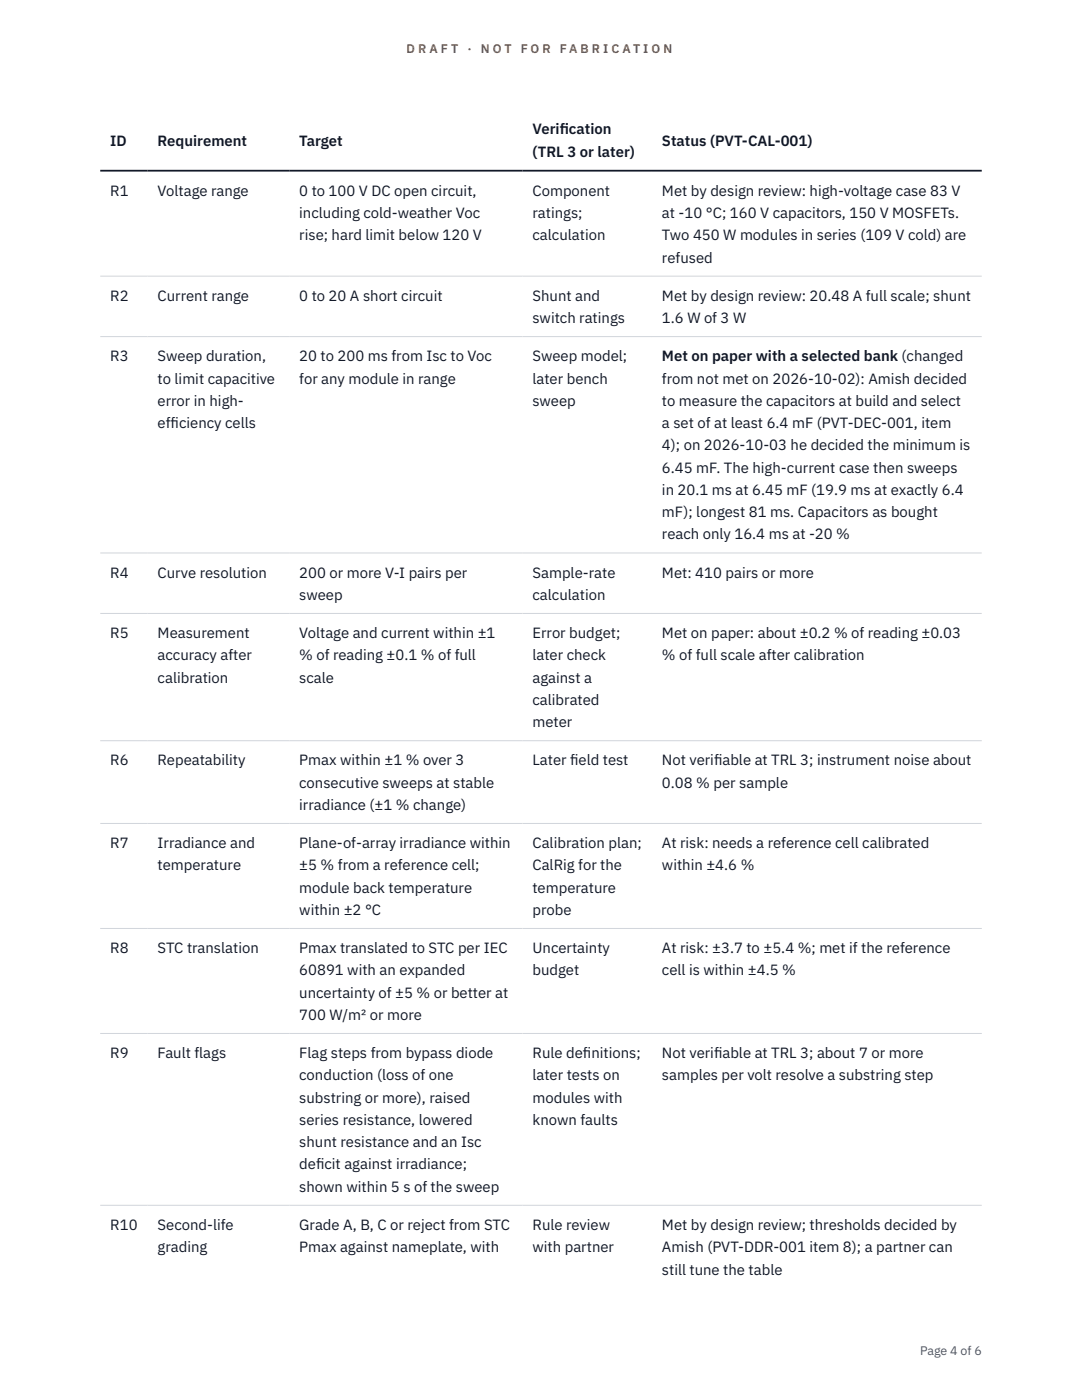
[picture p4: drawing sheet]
<svg xmlns="http://www.w3.org/2000/svg" width="216mm" height="279mm" viewBox="0 0 216 279" stroke-linecap="round" stroke-linejoin="round" font-family="sans-serif">
<defs><g id="words">
<g font-size="3" fill="#111827">
<text x="22" y="29.1">ID</text>
<text x="31.5" y="29.1">Requirement</text>
<text x="59.7" y="29.1">Target</text>
<text x="106.3" y="26.8">Verif</text>
<text x="111.7" y="26.8">ication</text>
<text x="132.1" y="29.1">Status (PVT-CAL-001)</text>
<text x="106.3" y="31.3">(TRL 3 or later)</text>
<text x="22" y="39.1">R1</text>
<text x="31.5" y="39.1">Voltage range</text>
<text x="59.7" y="39.1">0 to 100 V DC open circuit,</text>
<text x="106.3" y="39.1">Component</text>
<text x="132.1" y="39.1">Met by design review: high-voltage case 83 V</text>
<text x="59.7" y="43.5">including cold-weather Voc</text>
<text x="59.7" y="48">rise; hard limit below 120 V</text>
<text x="106.3" y="43.5">ratings;</text>
<text x="106.3" y="48">calculation</text>
<text x="132.1" y="43.5">at -10 °C; 160 V capacitors, 150 V MOSFETs.</text>
<text x="132.1" y="48">Two 450 W modules in series (109 V cold) are</text>
<text x="132.1" y="52.4">refused</text>
<text x="22" y="60">R2</text>
<text x="31.5" y="60">Current range</text>
<text x="59.7" y="60">0 to 20 A short circuit</text>
<text x="106.3" y="60">Shunt and</text>
<text x="106.3" y="64.5">switch ratings</text>
<text x="132.1" y="60">Met by design review: 20.48 A full scale; shunt</text>
<text x="132.1" y="64.5">1.6 W of 3 W</text>
<text x="22" y="72.1">R3</text>
<text x="31.5" y="72.1">Sweep duration,</text>
<text x="31.5" y="76.5">to limit capacitive</text>
<text x="59.7" y="72.1">20 to 200 ms from Isc to Voc</text>
<text x="59.7" y="76.5">for any module in range</text>
<text x="106.3" y="72.1">Sweep model;</text>
<text x="106.3" y="76.5">later bench</text>
<text x="132.1" y="72.1">Met on paper with a selected bank (changed</text>
<text x="132.1" y="76.5">from not met on 2026-10-02): Amish decided</text>
<text x="31.5" y="81">error in high-</text>
<text x="106.3" y="81">sweep</text>
<text x="132.1" y="81">to measure the capacitors at build and select</text>
<text x="31.5" y="85.4">eff</text>
<text x="34" y="85.4">iciency cells</text>
<text x="132.1" y="85.4">a set of at least 6.4 mF (PVT-DEC-001, item</text>
<text x="132.1" y="89.9">4); on 2026-10-03 he decided the minimum is</text>
<text x="132.1" y="94.3">6.45 mF. The high-current case then sweeps</text>
<text x="132.1" y="98.8">in 20.1 ms at 6.45 mF (19.9 ms at exactly 6.4</text>
<text x="132.1" y="103.2">mF); longest 81 ms. Capacitors as bought</text>
<text x="132.1" y="107.7">reach only 16.4 ms at -20 %</text>
<text x="22" y="115.3">R4</text>
<text x="31.5" y="115.3">Curve resolution</text>
<text x="59.7" y="115.3">200 or more V-I pairs per</text>
<text x="59.7" y="119.7">sweep</text>
<text x="106.3" y="115.3">Sample-rate</text>
<text x="106.3" y="119.7">calculation</text>
<text x="132.1" y="115.3">Met: 410 pairs or more</text>
<text x="22" y="127.3">R5</text>
<text x="31.5" y="127.3">Measurement</text>
<text x="31.5" y="131.8">accuracy after</text>
<text x="59.7" y="127.3">Voltage and current within ±1</text>
<text x="59.7" y="131.8">% of reading ±0.1 % of full</text>
<text x="106.3" y="127.3">Error budget;</text>
<text x="106.3" y="131.8">later check</text>
<text x="132.1" y="127.3">Met on paper: about ±0.2 % of reading ±0.03</text>
<text x="132.1" y="131.8">% of full scale after calibration</text>
<text x="31.5" y="136.2">calibration</text>
<text x="59.7" y="136.2">scale</text>
<text x="106.3" y="136.2">against a</text>
<text x="106.3" y="140.7">calibrated</text>
<text x="106.3" y="145.1">meter</text>
<text x="22" y="152.7">R6</text>
<text x="31.5" y="152.7">Repeatability</text>
<text x="59.7" y="152.7">Pmax within ±1 % over 3</text>
<text x="106.3" y="152.7">Later f</text>
<text x="113.8" y="152.7">ield test</text>
<text x="132.1" y="152.7">Not verif</text>
<text x="142.5" y="152.7">iable at TRL 3; instrument noise about</text>
<text x="59.7" y="157.2">consecutive sweeps at stable</text>
<text x="59.7" y="161.6">irradiance (±1 % change)</text>
<text x="132.1" y="157.2">0.08 % per sample</text>
<text x="22" y="169.3">R7</text>
<text x="31.5" y="169.3">Irradiance and</text>
<text x="31.5" y="173.7">temperature</text>
<text x="59.7" y="169.3">Plane-of-array irradiance within</text>
<text x="59.7" y="173.7">±5 % from a reference cell;</text>
<text x="106.3" y="169.3">Calibration plan;</text>
<text x="106.3" y="173.7">CalRig for the</text>
<text x="132.1" y="169.3">At risk: needs a reference cell calibrated</text>
<text x="132.1" y="173.7">within ±4.6 %</text>
<text x="59.7" y="178.1">module back temperature</text>
<text x="106.3" y="178.1">temperature</text>
<text x="59.7" y="182.6">within ±2 °C</text>
<text x="106.3" y="182.6">probe</text>
<text x="22" y="190.2">R8</text>
<text x="31.5" y="190.2">STC translation</text>
<text x="59.7" y="190.2">Pmax translated to STC per IEC</text>
<text x="106.3" y="190.2">Uncertainty</text>
<text x="132.1" y="190.2">At risk: ±3.7 to ±5.4 %; met if the reference</text>
<text x="59.7" y="194.7">60891 with an expanded</text>
<text x="106.3" y="194.7">budget</text>
<text x="132.1" y="194.7">cell is within ±4.5 %</text>
<text x="59.7" y="199.1">uncertainty of ±5 % or better at</text>
<text x="59.7" y="203.6">700 W/m² or more</text>
<text x="22" y="211.2">R9</text>
<text x="31.5" y="211.2">Fault flags</text>
<text x="59.7" y="211.2">Flag steps from bypass diode</text>
<text x="59.7" y="215.6">conduction (loss of one</text>
<text x="106.3" y="211.2">Rule def</text>
<text x="106.3" y="215.6">later tests on</text>
<text x="116.3" y="211.2">initions;</text>
<text x="132.1" y="211.2">Not verif</text>
<text x="132.1" y="215.6">samples per volt resolve a substring step</text>
<text x="142.5" y="211.2">iable at TRL 3; about 7 or more</text>
<text x="59.7" y="220.1">substring or more), raised</text>
<text x="106.3" y="220.1">modules with</text>
<text x="59.7" y="224.5">series resistance, lowered</text>
<text x="106.3" y="224.5">known faults</text>
<text x="59.7" y="229">shunt resistance and an Isc</text>
<text x="59.7" y="233.4">def</text>
<text x="63.1" y="233.4">icit against irradiance;</text>
<text x="59.7" y="237.8">shown within 5 s of the sweep</text>
<text x="22" y="245.5">R10</text>
<text x="31.5" y="245.5">Second-life</text>
<text x="59.7" y="245.5">Grade A, B, C or reject from STC</text>
<text x="106.3" y="245.5">Rule review</text>
<text x="132.1" y="245.5">Met by design review; thresholds decided by</text>
<text x="31.5" y="249.9">grading</text>
<text x="59.7" y="249.9">Pmax against nameplate, with</text>
<text x="106.3" y="249.9">with partner</text>
<text x="132.1" y="249.9">Amish (PVT-DDR-001 item 8); a partner can</text>
<text x="132.1" y="254.4">still tune the table</text>
</g>
<g font-size="2.5" fill="#b45309">
<text x="81.1" y="10.5">D R A F T</text>
<text x="93.3" y="10.5">·</text>
<text x="95.9" y="10.5">N O T</text>
<text x="103.9" y="10.5">F O R</text>
<text x="111.7" y="10.5">F A B R I C A T I O N</text>
</g>
<text font-size="2.5" fill="#4b5563" x="183.6" y="270.3">Page 4 of 6</text>
</g></defs>
<path d="M20 55.1h175.9M20 67.2h175.9M20 110.4h175.9M20 122.4h175.9M20 147.8h175.9M20 164.3h175.9M20 185.3h175.9M20 206.3h175.9M20 240.5h175.9" fill="none" stroke="#d1d5db" stroke-width=".2"/>
<path d="M20 34.1h175.9" fill="none" stroke="#111827" stroke-width=".35"/>
<use href="#words"/>
</svg>
